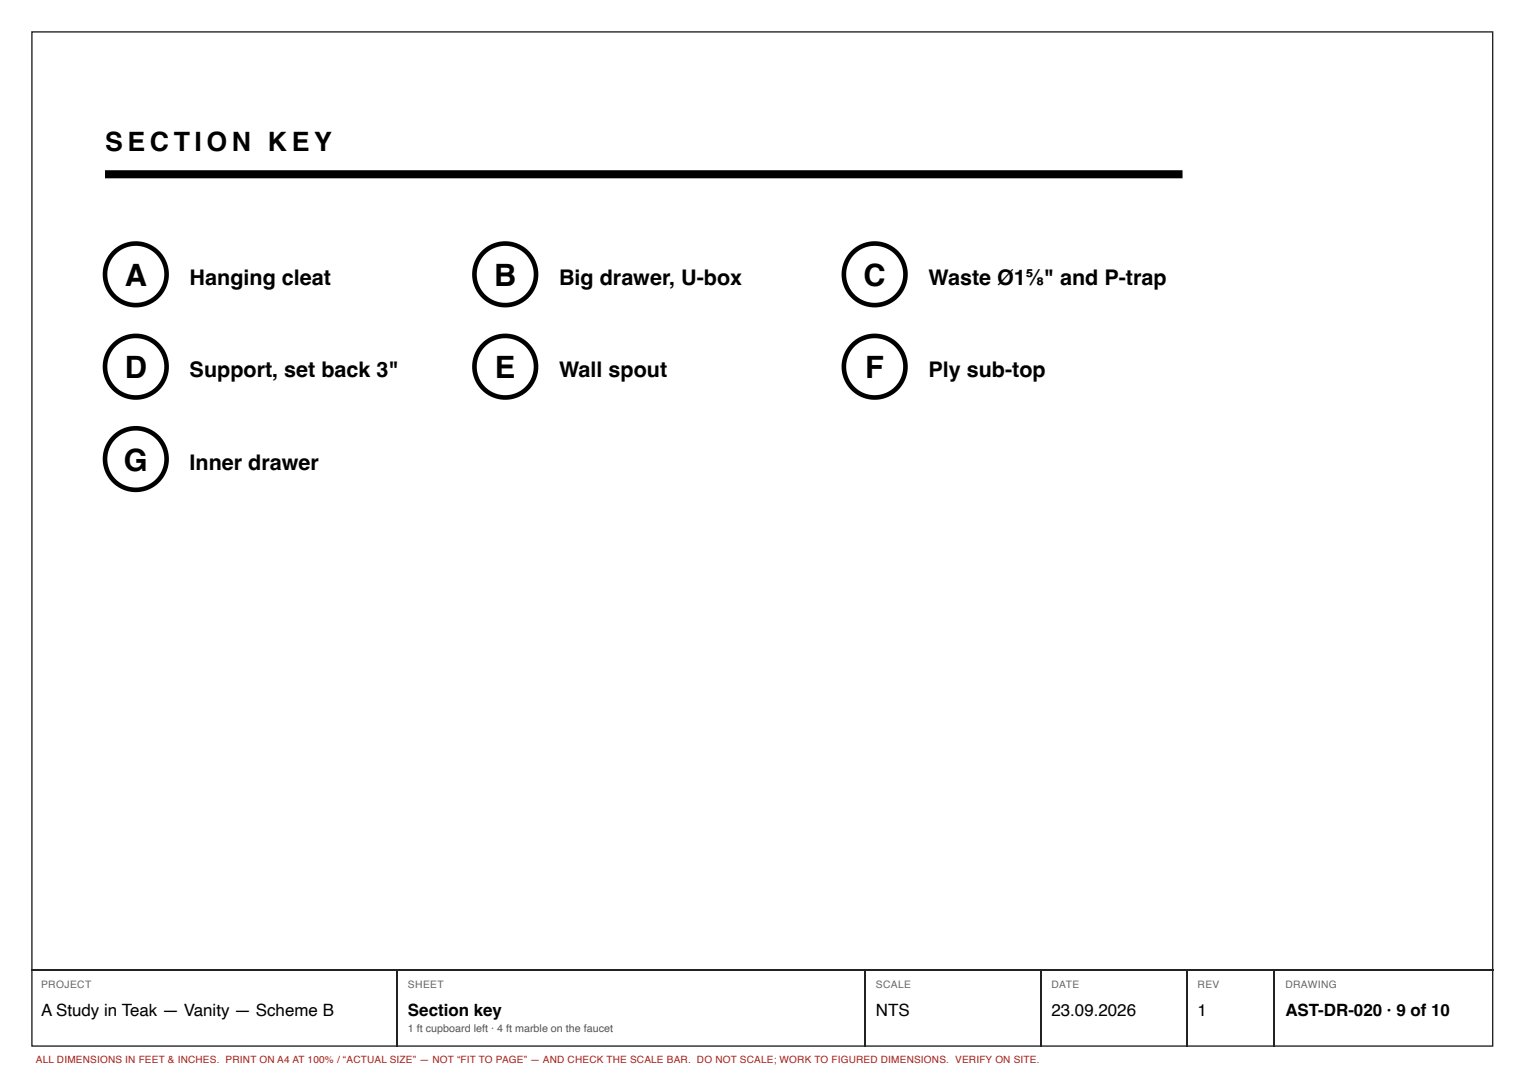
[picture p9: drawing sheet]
<svg xmlns="http://www.w3.org/2000/svg" width="297mm" height="210mm" viewBox="0 0 297 210" stroke-linecap="round" stroke-linejoin="round" font-family="sans-serif">
<defs><g id="words">
<g font-size="6">
<text x="24.3" y="55.7">A</text>
<text x="96.3" y="55.7">B</text>
<text x="168.3" y="55.7">C</text>
<text x="24.3" y="73.7">D</text>
<text x="96.5" y="73.7">E</text>
<text x="168.6" y="73.7">F</text>
<text x="24.1" y="91.7">G</text>
</g>
<text font-size="5.2" x="20.5" y="29.5">S E C T I O N K E Y</text>
<g font-size="4.2">
<text x="37" y="55.6">Hanging cleat</text>
<text x="109" y="55.6">Big drawer, U-box</text>
<text x="181" y="55.6">Waste Ø1⅝&quot; and P-trap</text>
<text x="37" y="73.6">Support, set back 3&quot;</text>
<text x="109" y="73.6">Wall spout</text>
<text x="181" y="73.6">Ply sub-top</text>
<text x="37" y="91.6">Inner drawer</text>
</g>
<g font-size="3.3">
<text x="8" y="197.9">A Study in Teak — Vanity — Scheme B</text>
<text x="79.5" y="197.9">Section key</text>
<text x="170.7" y="197.9">NTS</text>
<text x="204.9" y="197.9">23.09.2026</text>
<text x="233.4" y="197.9">1</text>
<text x="250.5" y="197.9">AST-DR-020 · 9 of 10</text>
</g>
<text font-size="2.1" fill="#555" x="79.5" y="201.1">1 ft cupboard left · 4 ft marble on the faucet</text>
<g font-size="2" fill="#666">
<text x="8" y="192.6">PROJECT</text>
<text x="79.5" y="192.6">SHEET</text>
<text x="170.7" y="192.6">SCALE</text>
<text x="204.9" y="192.6">DATE</text>
<text x="233.4" y="192.6">REV</text>
<text x="250.5" y="192.6">DRAWING</text>
</g>
<text font-size="1.9" fill="#a51d17" x="7" y="207.2">ALL DIMENSIONS IN FEET &amp; INCHES. PRINT ON A4 AT 100% / “ACTUAL SIZE” — NOT “FIT TO PAGE” — AND CHECK THE SCALE BAR. DO NOT SCALE; WORK TO FIGURED DIMENSIONS. VERIFY ON SITE.</text>
</g></defs>
<path d="M6.2 6.2h284.7v197.7h-284.7z" fill="none" stroke="#222" stroke-width=".26"/>
<path d="M20.5 34h210" fill="none" stroke="#000" stroke-width="1.6" stroke-linecap="butt"/>
<circle cx="26.5" cy="53.5" r="6" fill="#fff"/>
<circle cx="26.5" cy="53.5" r="6" fill="none" stroke="#000" stroke-width=".9" stroke-linecap="butt"/>
<circle cx="98.5" cy="53.5" r="6" fill="#fff"/>
<circle cx="98.5" cy="53.5" r="6" fill="none" stroke="#000" stroke-width=".9" stroke-linecap="butt"/>
<circle cx="170.5" cy="53.5" r="6" fill="#fff"/>
<circle cx="170.5" cy="53.5" r="6" fill="none" stroke="#000" stroke-width=".9" stroke-linecap="butt"/>
<circle cx="26.5" cy="71.5" r="6" fill="#fff"/>
<circle cx="26.5" cy="71.5" r="6" fill="none" stroke="#000" stroke-width=".9" stroke-linecap="butt"/>
<circle cx="98.5" cy="71.5" r="6" fill="#fff"/>
<circle cx="98.5" cy="71.5" r="6" fill="none" stroke="#000" stroke-width=".9" stroke-linecap="butt"/>
<circle cx="170.5" cy="71.5" r="6" fill="#fff"/>
<circle cx="170.5" cy="71.5" r="6" fill="none" stroke="#000" stroke-width=".9" stroke-linecap="butt"/>
<circle cx="26.5" cy="89.5" r="6" fill="#fff"/>
<circle cx="26.5" cy="89.5" r="6" fill="none" stroke="#000" stroke-width=".9" stroke-linecap="butt"/>
<path d="M6.1 189h284.9M77.4 189.2v14.8M168.7 189.2v14.8M202.8 189.2v14.8M231.4 189.2v14.8M248.3 189.2v14.8" fill="none" stroke="#222" stroke-width=".26"/>
<use href="#words"/>
</svg>
